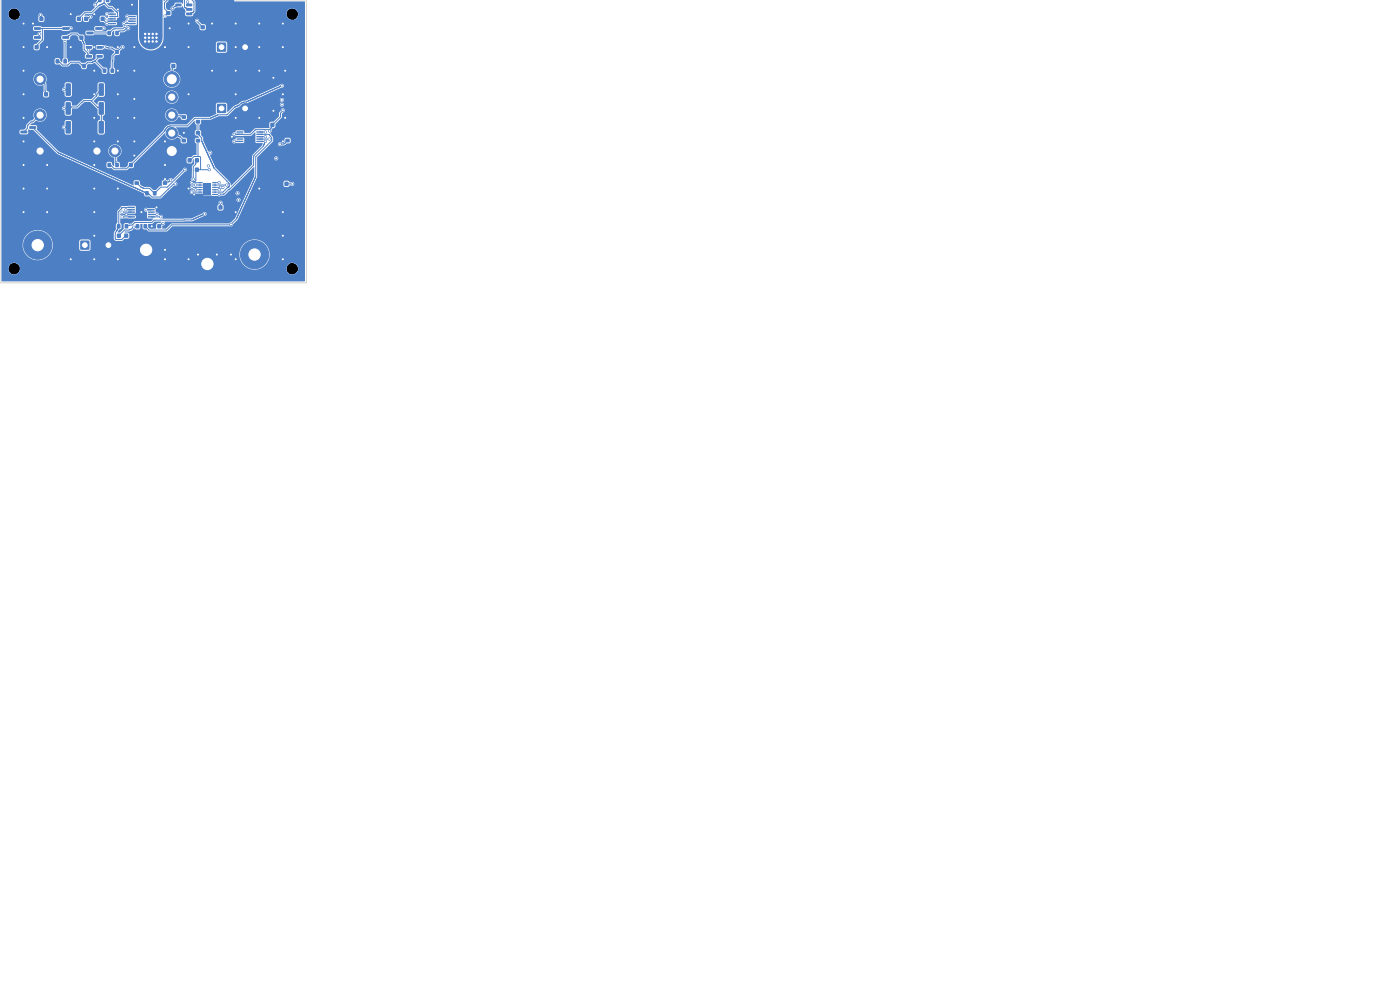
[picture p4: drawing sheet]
<svg xmlns="http://www.w3.org/2000/svg" width="297mm" height="210mm" viewBox="0 0 297 210" stroke-linecap="round" stroke-linejoin="round" font-family="sans-serif">
<path d="M46.1 22.1h1.8v1.8h-1.8z" fill="#4d7fc4"/>
<circle cx="52" cy="23" r="1" fill="#4d7fc4" stroke="#4d7fc4" stroke-width=".21"/>
<path d="M46.1 9.1h1.8v1.8h-1.8z" fill="#4d7fc4"/>
<g fill="#4d7fc4" stroke="#4d7fc4" stroke-width=".21">
<path d="M.6 -.1h2.4l-.5 .1a1.2 1.2 0 0 1-1.4 0z"/>
<circle cx="52" cy="10" r="1"/>
<circle cx="54" cy="54" r="3"/>
<circle cx="44" cy="56" r="3"/>
<circle cx="8.5" cy="16.8" r="1.2"/>
<circle cx="8.5" cy="24.4" r="1.2"/>
<circle cx="8.5" cy="32" r="1.2"/>
<circle cx="36.4" cy="32" r="1.6"/>
<circle cx="36.4" cy="28.2" r="1.2"/>
<circle cx="36.4" cy="24.4" r="1.2"/>
<circle cx="36.4" cy="20.6" r="1.2"/>
<circle cx="36.4" cy="16.8" r="1.6"/>
<circle cx="20.6" cy="32" r="1.2"/>
<circle cx="24.4" cy="32" r="1.2"/>
<circle cx="8" cy="52" r="3"/>
<circle cx="31" cy="53" r="3"/>
</g>
<path d="M17.1 51.1h1.8v1.8h-1.8z" fill="#4d7fc4"/>
<circle cx="23" cy="52" r="1" fill="#4d7fc4" stroke="#4d7fc4" stroke-width=".21"/>
<g fill="#4d7fc4">
<path d="M6.2 26.8h1.4l.1 .5h-1.4z"/>
<path d="M6.2 28.7h1.4l.1 .5h-1.4z"/>
<path d="M4.4 27.7h1.3l.1 .5-1.4 .1z"/>
<path d="M13.2 5.8h1.4l.1 .5h-1.4z"/>
<path d="M13.2 7.7h1.4l.1 .5h-1.4z"/>
<path d="M11.4 6.7h1.3l.1 .5-1.4 .1z"/>
<path d="M13.5 12.6h.7v.8h-.7z"/>
<path d="M11.8 12.6h.7v.8h-.7z"/>
<path d="M24.5 6.6h.7v.8h-.7z"/>
<path d="M22.8 6.6h.7v.8h-.7z"/>
<path d="M41.6 29.5h.8v.7h-.8z"/>
<path d="M41.6 27.8h.8v.7h-.8z"/>
<path d="M14 17.7h.8l.2 .1v2.3l-.1 .2-.8 .1-.2-.2z"/>
<path d="M11 17.7h.9l.2 .1v2.3l-.2 .2-.7 .1-.2-.2z"/>
<path d="M39.5 .8h1.2l.1 .5h-1.2z"/>
<path d="M39.5 1.7h1.2l.1 .5-1.2 .1z"/>
<path d="M39.5 2.7h1.2l.1 .5h-1.2z"/>
<path d="M37.2 2.7h1.2l.1 .5h-1.2z"/>
<path d="M37.2 1.7h1.2l.1 .5-1.2 .1z"/>
<path d="M37.2 .8h1.2l.1 .5h-1.2z"/>
<path d="M41.4 35.6h.8v.8h-.8z"/>
<path d="M39.8 35.6h.8v.8h-.8z"/>
<path d="M41.6 25.5h.8v.7h-.8z"/>
<path d="M41.6 23.8h.8v.7h-.8z"/>
<path d="M33.4 47.6h.8v.8h-.8z"/>
<path d="M31.8 47.6h.8v.8h-.8z"/>
<path d="M21 21.7h.8l.2 .1 .1 2.3-.2 .2-.8 .1-.2-.2z"/>
<path d="M18 21.7h.8l.3 .1v2.3l-.2 .2-.7 .1-.2-.2z"/>
<path d="M30.5 47.6h.7v.8h-.7z"/>
<path d="M28.8 47.6h.7v.8h-.7z"/>
<path d="M54.4 27.9h1.3l.1 .2-1.4 .1z"/>
<path d="M54.4 28.4h1.3l.1 .2-1.4 .1z"/>
<path d="M54.4 28.9h1.3l.1 .2-1.4 .1z"/>
<path d="M54.4 29.4h1.3l.1 .2-1.4 .1z"/>
<path d="M54.4 29.9h1.3l.1 .2-1.4 .1z"/>
<path d="M50.2 29.9h1.3l.1 .2-1.4 .1z"/>
<path d="M50.2 29.4h1.3l.1 .2-1.4 .1z"/>
<path d="M50.2 28.9h1.3l.1 .2-1.4 .1z"/>
<path d="M50.2 28.4h1.3l.1 .2-1.4 .1z"/>
<path d="M50.2 27.9h1.3l.1 .2-1.4 .1z"/>
<path d="M35.3 2.4h.8v.8h-.8z"/>
<path d="M35.3 .8h.8v.8h-.8z"/>
<path d="M17.9 3.6h.8v.8h-.8z"/>
<path d="M16.3 3.6h.8v.8h-.8z"/>
<path d="M23.5 14.6h.7v.8h-.7z"/>
<path d="M21.8 14.6h.7v.8h-.7z"/>
<path d="M7.2 5.8h1.4l.1 .5h-1.4z"/>
<path d="M7.2 7.7h1.4l.1 .5h-1.4z"/>
<path d="M5.4 6.7h1.3l.1 .5-1.4 .1z"/>
<path d="M17.5 13.6h.7v.8h-.7z"/>
<path d="M15.8 13.6h.7v.8h-.7z"/>
<path d="M31.4 43.9h1.4v.2l-1.4 .1z"/>
<path d="M31.4 44.4h1.4v.2l-1.4 .1z"/>
<path d="M31.4 44.9h1.4v.2l-1.4 .1z"/>
<path d="M31.4 45.4h1.4v.2l-1.4 .1z"/>
<path d="M31.4 45.9h1.4v.2l-1.4 .1z"/>
<path d="M27.2 45.9h1.3l.1 .2-1.3 .1z"/>
<path d="M27.2 45.4h1.3l.1 .2-1.3 .1z"/>
<path d="M27.2 44.9h1.3l.1 .2-1.3 .1z"/>
<path d="M27.2 44.4h1.3l.1 .2-1.3 .1z"/>
<path d="M27.2 43.9h1.3l.1 .2-1.3 .1z"/>
<path d="M32.5 40.6h.7v.8h-.7z"/>
<path d="M30.8 40.6h.7v.8h-.7z"/>
<path d="M22.4 -.1h.8v.5l-.7 .1z"/>
<path d="M20.8 -.1h.8v.5l-.7 .1z"/>
<path d="M9.4 19.6h.8v.8h-.8z"/>
<path d="M7.8 19.6h.8v.8h-.8z"/>
<path d="M38.6 24.5h.8v.7h-.8z"/>
<path d="M38.6 22.8h.8v.7h-.8z"/>
<path d="M14 25.7h.8l.2 .1v2.3l-.1 .2-.8 .1-.2-.2z"/>
<path d="M11 25.7h.9l.2 .1v2.3l-.2 .2-.7 .1-.2-.2z"/>
<path d="M45 38.6h.8l.1 .2-.9 .1z"/>
<path d="M45 39.1h.8l.1 .2-.9 .1z"/>
<path d="M45 39.6h.8l.1 .2-.9 .1z"/>
<path d="M45 40.1h.8l.1 .2-.9 .1z"/>
<path d="M45 40.6h.8l.1 .2-.9 .1z"/>
<path d="M45 41.1h.8l.1 .2-.9 .1z"/>
<path d="M42.1 41.1h.9v.2l-.8 .1z"/>
<path d="M42.1 40.6h.9v.2l-.8 .1z"/>
<path d="M42.1 40.1h.9v.2l-.8 .1z"/>
<path d="M42.1 39.6h.9v.2l-.8 .1z"/>
<path d="M42.1 39.1h.9v.2l-.8 .1z"/>
<path d="M42.1 38.6h.9v.2l-.8 .1z"/>
<path d="M43.2 38.8h1.5v2.5h-1.5z"/>
<path d="M24.5 10.6h.7v.8h-.7z"/>
<path d="M22.8 10.6h.7v.8h-.7z"/>
<path d="M21 17.7h.8l.2 .1 .1 2.3-.2 .2-.8 .1-.2-.2z"/>
<path d="M18 17.7h.8l.3 .1v2.3l-.2 .2-.7 .1-.2-.2z"/>
<path d="M27.4 34.6h.8v.8h-.8z"/>
<path d="M25.8 34.6h.8v.8h-.8z"/>
<path d="M26.4 49.6h.8v.8h-.8z"/>
<path d="M24.8 49.6h.8v.8h-.8z"/>
<path d="M8.4 3.6h.8v.8h-.8z"/>
<path d="M6.8 3.6h.8v.8h-.8z"/>
<path d="M27.4 2.9h1.3l.1 .2-1.3 .1z"/>
<path d="M27.4 3.4h1.3l.1 .2-1.3 .1z"/>
<path d="M27.4 3.9h1.3l.1 .2-1.3 .1z"/>
<path d="M27.4 4.4h1.3l.1 .2-1.3 .1z"/>
<path d="M27.4 4.9h1.3l.1 .2-1.3 .1z"/>
<path d="M23.2 4.9h1.3l.1 .2-1.4 .1z"/>
<path d="M23.2 4.4h1.3l.1 .2-1.4 .1z"/>
<path d="M23.2 3.9h1.3l.1 .2-1.4 .1z"/>
<path d="M23.2 3.4h1.3l.1 .2-1.4 .1z"/>
<path d="M23.2 2.9h1.3l.1 .2-1.4 .1z"/>
<path d="M46.4 43.6h.8v.8h-.8z"/>
<path d="M44.8 43.6h.8v.8h-.8z"/>
<path d="M28.6 38.5h.8v.7h-.8z"/>
<path d="M28.6 36.8h.8v.7h-.8z"/>
<path d="M16.9 7.6h.8v.8h-.8z"/>
<path d="M15.3 7.6h.8v.8h-.8z"/>
<path d="M14 21.7h.8l.2 .1v2.3l-.1 .2-.8 .1-.2-.2z"/>
<path d="M11 21.7h.9l.2 .1v2.3l-.2 .2-.7 .1-.2-.2z"/>
<path d="M7.4 9.6h.8v.8h-.8z"/>
<path d="M5.8 9.6h.8v.8h-.8z"/>
<path d="M34.6 38.5h.8v.7h-.8z"/>
<path d="M34.6 36.8h.8v.7h-.8z"/>
<path d="M41.4 33.6h.8v.8h-.8z"/>
<path d="M39.8 33.6h.8v.8h-.8z"/>
<path d="M21.4 3.6h.8v.8h-.8z"/>
<path d="M19.8 3.6h.8v.8h-.8z"/>
<path d="M60.6 29.5h.8v.7h-.8z"/>
<path d="M60.6 27.8h.8v.7h-.8z"/>
<path d="M42.6 5.4h.8v.8h-.8z"/>
<path d="M42.6 3.8h.8v.8h-.8z"/>
<path d="M20.2 5.8h1.4l.1 .5h-1.4z"/>
<path d="M20.2 7.7h1.4l.1 .5h-1.4z"/>
<path d="M18.4 6.7h1.3l.1 .5-1.4 .1z"/>
<path d="M21 25.7h.8l.2 .1 .1 2.3-.2 .2-.8 .1-.2-.2z"/>
<path d="M18 25.7h.8l.3 .1v2.3l-.2 .2-.7 .1-.2-.2z"/>
<path d="M57.4 26.1h.8v.8h-.8z"/>
<path d="M55.8 26.1h.8v.8h-.8z"/>
<path d="M20.5 9.8h1.2l.1 .5h-1.2z"/>
<path d="M20.5 10.7h1.2l.1 .5-1.2 .1z"/>
<path d="M20.5 11.7h1.2l.1 .5h-1.2z"/>
<path d="M18.2 11.7h1.2l.1 .5h-1.2z"/>
<path d="M18.2 9.8h1.2l.1 .5h-1.2z"/>
<path d="M60.4 38.6h.8v.8h-.8z"/>
<path d="M58.8 38.6h.8v.8h-.8z"/>
<path d="M36.4 13.6h.8v.8h-.8z"/>
<path d="M34.8 13.6h.8v.8h-.8z"/>
<path d="M24.5 34.6h.7v.8h-.7z"/>
<path d="M22.8 34.6h.7v.8h-.7z"/>
<path d="M26.5 47.6h.7v.8h-.7z"/>
<path d="M24.8 47.6h.7v.8h-.7z"/>
<path d="M38.6 29.5h.8v.7h-.8z"/>
<path d="M38.6 27.8h.8v.7h-.8z"/>
</g>
<g fill="#4d7fc4" stroke="#4d7fc4" stroke-width=".21">
<circle cx="42" cy="54" r=".22"/>
<circle cx="10" cy="40" r=".22"/>
<circle cx="20" cy="30" r=".23"/>
<circle cx="15" cy="3" r=".22"/>
<circle cx="49" cy="54" r=".22"/>
<circle cx="40" cy="20" r=".23"/>
<circle cx="15" cy="10" r=".22"/>
<circle cx="45" cy="5" r=".22"/>
<circle cx="41.2" cy="41.3" r=".22"/>
<circle cx="25" cy="2" r=".22"/>
<circle cx="25" cy="40" r=".22"/>
<circle cx="58" cy="16.5" r=".22"/>
<circle cx="28" cy="1" r=".23"/>
<circle cx="28.5" cy="21" r=".23"/>
<circle cx="58" cy="23.5" r=".22"/>
<circle cx="30" cy="45" r=".22"/>
<circle cx="55" cy="15" r=".22"/>
<circle cx="55" cy="5" r=".22"/>
<circle cx="46" cy="54" r=".22"/>
<circle cx="35" cy="55" r=".22"/>
<circle cx="39" cy="28.2" r=".23"/>
<circle cx="20" cy="50" r=".22"/>
<circle cx="5" cy="10" r=".23"/>
<circle cx="60" cy="20" r=".22"/>
<circle cx="20" cy="55" r=".22"/>
<circle cx="25" cy="30" r=".22"/>
<circle cx="55" cy="25" r=".22"/>
<circle cx="20" cy="20" r=".23"/>
<circle cx="28.5" cy="33" r=".23"/>
<circle cx="40" cy="40" r=".23"/>
<circle cx="10" cy="45" r=".22"/>
<circle cx="5" cy="5" r=".23"/>
<circle cx="20" cy="15" r=".23"/>
<circle cx="25" cy="25" r=".22"/>
<circle cx="28.5" cy="30" r=".23"/>
<circle cx="50" cy="20" r=".22"/>
<circle cx="50" cy="55" r=".22"/>
<circle cx="35" cy="38" r=".23"/>
<circle cx="20" cy="45" r=".22"/>
<circle cx="20" cy="10" r=".23"/>
<circle cx="25" cy="15" r=".22"/>
<circle cx="55" cy="10" r=".22"/>
<circle cx="35" cy="53" r=".22"/>
<circle cx="40" cy="10" r=".23"/>
<circle cx="35" cy="30" r=".23"/>
<circle cx="20" cy="35" r=".23"/>
<circle cx="10" cy="10" r=".22"/>
<circle cx="49.2" cy="29" r=".23"/>
<circle cx="60" cy="30" r=".22"/>
<circle cx="5" cy="30" r=".23"/>
<circle cx="35" cy="10" r=".23"/>
<circle cx="60" cy="55" r=".22"/>
<circle cx="26.8" cy="45.5" r=".23"/>
<circle cx="25" cy="10" r=".22"/>
<circle cx="28.5" cy="10" r=".23"/>
<circle cx="60" cy="5" r=".22"/>
<circle cx="15" cy="55" r=".22"/>
<circle cx="10" cy="35" r=".22"/>
<circle cx="28.5" cy="15" r=".23"/>
<circle cx="28.5" cy="25" r=".23"/>
<circle cx="50" cy="15" r=".22"/>
<circle cx="60.5" cy="15" r=".23"/>
<circle cx="60" cy="50" r=".22"/>
<circle cx="55" cy="40" r=".22"/>
<circle cx="25" cy="20" r=".22"/>
<circle cx="20" cy="40" r=".23"/>
<circle cx="25" cy="55" r=".22"/>
<circle cx="32.2" cy="48" r=".22"/>
<circle cx="5" cy="20" r=".23"/>
<circle cx="50" cy="5" r=".22"/>
<circle cx="40" cy="55" r=".22"/>
<circle cx="5" cy="35" r=".23"/>
<circle cx="50" cy="25" r=".22"/>
<circle cx="20" cy="25" r=".23"/>
<circle cx="60" cy="45" r=".22"/>
<circle cx="35" cy="35" r=".23"/>
<circle cx="50" cy="45" r=".22"/>
<circle cx="7" cy="5" r=".23"/>
<circle cx="20" cy="3" r=".23"/>
<circle cx="50" cy="10" r=".22"/>
<circle cx="40" cy="5" r=".23"/>
<circle cx="5" cy="25" r=".23"/>
<circle cx="5" cy="15" r=".23"/>
<circle cx="5" cy="40" r=".23"/>
<circle cx="45" cy="15" r=".22"/>
<circle cx="36" cy="6" r=".23"/>
<circle cx="60" cy="10" r=".22"/>
<circle cx="60.5" cy="25" r=".23"/>
<circle cx="33.2" cy="44" r=".22"/>
<circle cx="5" cy="45" r=".22"/>
<circle cx="44.2" cy="35.2" r=".22"/>
<circle cx="46.8" cy="43" r=".22"/>
<circle cx="48.1" cy="39.3" r=".22"/>
<circle cx="62" cy="39" r=".22"/>
<circle cx="41.5" cy="40.3" r=".22"/>
<circle cx="50.6" cy="42.4" r=".22"/>
<circle cx="50.4" cy="41" r=".23"/>
<circle cx="56.3" cy="28" r=".22"/>
<circle cx="43.4" cy="45.4" r=".23"/>
<circle cx="49" cy="47.6" r=".22"/>
<circle cx="30.8" cy="8" r=".3"/>
<circle cx="32.4" cy="8" r=".3"/>
<circle cx="22.7" cy="4" r=".22"/>
<circle cx="31.6" cy="7.2" r=".3"/>
<circle cx="31.6" cy="8.8" r=".3"/>
<circle cx="8.4" cy="7.2" r=".22"/>
<circle cx="30.8" cy="8.8" r=".3"/>
<circle cx="31.6" cy="8" r=".3"/>
<circle cx="33.2" cy="8" r=".3"/>
<circle cx="13.8" cy="8.8" r=".22"/>
<circle cx="8.6" cy="3.2" r=".22"/>
<circle cx="33.2" cy="7.2" r=".3"/>
<circle cx="33.2" cy="8.8" r=".3"/>
<circle cx="25.9" cy="45" r=".22"/>
<circle cx="30.8" cy="7.2" r=".3"/>
<circle cx="32.4" cy="8.8" r=".3"/>
<circle cx="32.4" cy="7.2" r=".3"/>
<circle cx="27" cy="4.5" r=".22"/>
<circle cx="27" cy="3.5" r=".22"/>
<circle cx="26.3" cy="5" r=".23"/>
<circle cx="27.2" cy="6" r=".22"/>
<circle cx="22.7" cy="5" r=".22"/>
<circle cx="13.6" cy="23" r=".22"/>
<circle cx="13.6" cy="19" r=".22"/>
<circle cx="13.6" cy="27" r=".22"/>
<circle cx="34.6" cy="47.4" r=".22"/>
<circle cx="57.1" cy="29.5" r=".23"/>
<circle cx="60" cy="23.4" r=".22"/>
<circle cx="25.9" cy="46" r=".22"/>
<circle cx="49.7" cy="28.5" r=".23"/>
<circle cx="31" cy="44.5" r=".23"/>
<circle cx="57.2" cy="27.8" r=".23"/>
<circle cx="33.3" cy="45.5" r=".22"/>
<circle cx="59.8" cy="22.2" r=".22"/>
<circle cx="59.8" cy="21.2" r=".22"/>
<circle cx="34.1" cy="46" r=".22"/>
<circle cx="39.2" cy="36" r=".22"/>
<circle cx="49.7" cy="30" r=".23"/>
<circle cx="44.6" cy="32.4" r=".22"/>
<circle cx="56.3" cy="30" r=".22"/>
<circle cx="37.2" cy="39" r=".22"/>
<circle cx="36.2" cy="38.2" r=".22"/>
<circle cx="46.5" cy="41.3" r=".22"/>
<circle cx="59.8" cy="18.2" r=".22"/>
<circle cx="46.5" cy="38.7" r=".23"/>
<circle cx="40.7" cy="38.7" r=".23"/>
<circle cx="44.4" cy="36" r=".23"/>
<circle cx="40.7" cy="39.7" r=".23"/>
<circle cx="47.3" cy="39.7" r=".22"/>
<circle cx="46.8" cy="39.7" r=".23"/>
<circle cx="46.5" cy="40.3" r=".22"/>
<circle cx="40.7" cy="40.7" r=".23"/>
<circle cx="58.6" cy="33.6" r=".22"/>
<circle cx="26.6" cy="5.6" r=".22"/>
<circle cx="18.8" cy="10.6" r=".23"/>
<circle cx="41.8" cy="4.4" r=".23"/>
<circle cx="15" cy="6" r=".22"/>
<circle cx="39.8" cy=".4" r=".23"/>
<circle cx="35" cy="3.4" r=".23"/>
<circle cx="22.2" cy="10" r=".23"/>
<circle cx="26" cy="10" r=".23"/>
<circle cx="22" cy="6" r=".23"/>
<circle cx="36.6" cy="1.8" r=".22"/>
<circle cx="26.7" cy="44.5" r=".23"/>
<circle cx="28.4" cy="48.2" r=".23"/>
<circle cx="59.4" cy="30.6" r=".22"/>
<circle cx="56.3" cy="29" r=".22"/>
<circle cx="22.7" cy="3" r=".22"/>
<circle cx="20.2" cy="1" r=".23"/>
<circle cx="19.2" cy="3.6" r=".23"/>
<circle cx="41.5" cy="39.3" r=".22"/>
<circle cx="41" cy="38" r=".23"/>
</g>
<g fill="none" stroke="#4d7fc4" stroke-width=".21">
<path d="M22.1 -.1v.8M22.9 -.1l-.1 .1M35.5 -.1l-.6 .7v1.3l.8 .9-.7 .6M39.1 0v1.5l1.1 .5M40.7 -.1l.4 .5v2l-1 .6M7.8 10h.1M7.9 9.9h.1M7.9 8h.1M8.4 7.2l-.1 .4-.4 .4M8.5 16.8l1 1.1v1.4l.3 .7M8.6 3.2l.2 .8M9 6.1v2.3l-1 1.1-.2 .5"/>
<path d="M12.2 13l1.1 .8h1.1l.6-.6h1.7l.6 .6 .5 .2 .7-.7h.8l.4-.1M12.3 13.1h.1M12.6 13.2h.1M13.6 19h.9M13.8 8.8v4.2M13.9 8l1.2-.8h1.2l.9 .8M14 7.9h.1M15 6l-7.1 .1M16.7 4h.1M17 7.9h.1M17.2 8l.6 1.3v1.2l.8 .8 .3 .7M17.2 8h.1"/>
<path d="M17.3 8.1v.1M17.4 8.4v.1M17.5 8.7h.1M18.4 3.9v.1M18.5 3.9h.1M18.9 10.1l-.1 .5M19.2 3.6l-.9 .4M19.6 13.2h.1M19.7 13.2h.1M19.8 13.1h.1M20.1 13l2.1 2M21.1 10.1l2.6 .1 1.1 .8"/>
<path d="M21.1 12h.1M21.1 12l-1.1 1-.3 .2M21.2 0l-1 1M21.2 1.1h.1M21.5 19h.1M21.5 19l-1 1-.1 .4-1 1.1M21.7 .8h.1M21.8 4l.9 1h1.2M22 6l-1.1 .1M22.1 .7l.9 .9h.7l1.2 1 .1 .9h-1.1M22.1 .7l-1.2 .5-1.5 1.5h-1.4l-1.3 1.3M22.2 10v.1"/>
<path d="M22.3 .8h.1M22.7 4h1.2M22.7 3h1.2M22.8 0h.1M22.8 10.1h.1M23.8 15h.1M23.8 13h.1M24.6 2.5h.1M24.8 11l-.9 .9-.1 3.1M24.8 7h.1M25.4 6.6h.1M26 10l-1.2 1"/>
<path d="M26.3 5h1.8M26.6 5.6l-.6 .5-2 .1-.8 .8h-4.2M27 3.5h1.1M27 4.5h1.1M27.2 6l-.6 .2-.5 .4h-.9l-.4 .4M36.6 14.1v.1M36.7 14l-.2 .8-.1 2M36.7 14h.1M37.2 1.3v.1M37.6 1.2h.1M37.9 1.1l-.9 .3-.4 .4M39.2 1.6h.1"/>
<path d="M39.2 1.7h.1M39.7 1.8h.1M39.8 .4v.3l.4 .4M40 2h.1M40.1 1.1h.1M40.5 2.8h.1M40.9 2.6h.1M41.1 2.5h.1M41.8 4.4l1.2 1.4M56.1 19.9h.1M56.3 19.8h.1M56.5 19.7h.1"/>
<path d="M56.7 19.6h.1M56.9 19.5h.1M57.2 19.4h.1M57.7 19.1h.1M58.3 18.9h.1M58.5 18.8h-.1M58.8 18.6h.1M59 18.6l-3.5 1.6M59 18.6h.1M59.4 18.4h.1M59.8 18.2l-.8 .4M5 28h.1"/>
<path d="M5.9 26.6h.1M6.9 27.1h.1M6.9 27.1l5.4 5.3 2.7 1.3M8.5 24.4l-1.6 1.5h-.3l-.7 .8-.1 .6-.8 .7M8.5 24.4h.1M12.5 32.5h.1M13 32.7h.1M13.1 32.8h.1M13.3 32.9h.1M13.5 33h.1M13.6 23h1l.5-.3h1.2l1.5-1.4h1.4l1.5 1.5 .8 .2M13.6 27h.9"/>
<path d="M13.8 33.1h.1M14 33.2h.1M14.4 33.4h.1M14.6 23h.1M14.6 33.5h.1M14.9 22.8h.1M14.9 33.6l.3 .2M15.1 33.7h.1M15.2 33.8h.1M15.3 33.8l1.8 .8M15.4 33.9h.1M15.7 34h.1"/>
<path d="M16 34.1h.1M16.2 34.2h.1M16.5 34.4h.1M16.8 34.5h.1M17 34.5v.1M17.1 34.6l1.7 .8M17.1 34.6h.1M17.3 21.7h.1M17.3 34.7h.1M17.6 34.9h.1M17.9 35h.1M18.2 35.1h.1"/>
<path d="M18.4 35.2h.1M18.7 35.4l1 .4M19.3 35.6h.1M19.7 35.8h.1M19.7 35.8l.8 .4M19.8 35.9h.1M20.4 36.1h.1M20.5 36.2h.1M20.5 20.2v.1M20.5 36.2l2.2 1M20.7 36.2l.1 .1M20.9 36.4h.1"/>
<path d="M21.3 22.9h.1M21.5 23h.1M21.5 27h.1M21.5 23v4M21.5 36.6h.1M22.1 36.9h.1M22.6 37.1l5.8 2.7M23.1 37.4h.1M23.2 35h.1M23.2 35l.4 .2 .6 .6h2.6l1-.8M23.3 35.1h.1M23.7 37.6h.1"/>
<path d="M24.2 37.9h.1M24.4 32v.1M24.4 32.1l.1 .3 .1 2.3 .2 .3M24.4 32.2h.1M24.5 38h.1M24.8 35h.1M24.8 38.1h.1M25.3 38.3h.1M25.8 38.6h.1M26.3 38.8h.1M26.5 38.9h.1M26.9 39.1h.1"/>
<path d="M27.2 39.2h.1M27.8 39.5h.1M28 39.6h.1M28.5 39.8h.1M28.8 40h.1M29 38.8l.9 .9 .6 .3h1.2l1.1 1M29 38.8h.1M30 39.7v.1M30.3 39.9h.1M35 38.8h.1M35.1 27.6l-7.3 7.4M35.1 27.5v.1"/>
<path d="M35.3 27.2v.1M35.5 27h.1M36.2 38.2l-.4 .4-.8 .2M36.4 28.2l1.7 .8 .9 .8M36.4 24.4l.3 .2h1.5l.6 .1M36.4 24.4h.1M36.5 28.3h.1M36.7 28.4h.1M36.8 28.5h.1M37.1 28.6h.1M37.2 39l-.4 .1-2.8 2.7h-1.8l-.6-.6-3.3-1.5M37.4 28.7h.1"/>
<path d="M37.7 28.8h.1M38 29h.1M38.2 29.1h.1M38.8 24.7h.1M38.9 24.7l.1 .1M39 24.8h.1M39 29.8h.1M39.2 36l-3.7 3.7h-1.4l-1.3 1.3M40.2 34l.9-.8h1.3l.1 .2v2.6M40.2 34h.1M40.7 39.8h1.9M41.5 39.3h1.1"/>
<path d="M41.5 38.3l-.1 .1M41.6 36.3v.1M41.7 36.3l-.2 1.9-.2 .3-.6 .3h1.9M41.7 36.2v.1M41.8 34l-.3 .4v.5l-.5 .5v2.6M42 25.8l.1 2.6M42 29.8v3.4M42.1 28.4l.7 .9v.7l.5 1M42.1 28.4h.1M42.1 28.5h.1M42.9 30.1v.1M43.2 30.7h.1"/>
<path d="M43.2 30.8v.1M43.3 31.1l.4 .8M43.3 31v.1M43.4 31.2v.1M43.6 31.8h.1M43.7 31.9l.4 .9M43.7 31.9h.1M43.9 32.3v.1M44.1 32.8l.4 .8M44.1 32.8l.1 .1M44.4 36h-2.7v.2M44.4 33.4v.1"/>
<path d="M44.5 33.7l.9 2 3.2 3.2M44.5 33.6v.1M44.6 34h.1M44.8 25h.1M44.9 34.5v.1M44.9 34.7h.1M45.1 24.9h-.1M45.2 35.2h.1M45.3 24.8h.1M45.4 39.3h2.7M45.4 39.8h1.9M45.4 38.8h1.1"/>
<path d="M45.9 24.5h.1M48.2 38.4v.1M48.4 39.7l-1.1 1.1h-1.9M48.5 39.7l-.1 .1M48.6 38.9v.6l-.1 .2M48.6 38.9h.1M48.6 39.5v.1M49.7 30h1.2M49.7 22.8h.1M50 22.6h.1M50.3 22.5h.1M50.6 22.4h.1"/>
<path d="M51.1 22l-.4 .3-.9 .4-1.7 1.7h-1.9l-1.6 .7h-3.3l-1.6 1.6h-3.6l-.5 .2-.5 .6M51.1 22h.1M51.3 21.9h.1M52.2 21.6h.1M52.5 21.5h.1M52.8 21.4l-.6 .3-.7 .1-.4 .2M53 21.3h.1M53.1 40h.1M53.4 39.4v.1M53.4 21.1h.1M53.6 38.9h.1M53.6 21h.1"/>
<path d="M53.7 21l-1 .4M53.7 21h.1M53.8 38.6l-.1 .1M53.8 38.3v.1M53.9 20.9h.1M54.1 37.8h.1M54.2 20.8h.1M54.2 27.5v.1M54.4 20.6h.1M54.7 20.5l-.9 .5M55 20.4h.1M55.1 28.5h2l.1 .3a1.03 1.03 0 0 1 .4 1.1l-3.4 3.4v4.2l-1.4 3.1"/>
<path d="M55.1 28h1.2M55.1 29h1.2M55.1 29.5h2M55.1 30h1.2v.1M55.2 20.3h.1M55.4 20.2l-.8 .4M55.4 20.2h.1M55.5 20.1h.1M55.8 20h.1M55.9 30.9h.1M56.1 30.3v.1M56.3 30.2l-.4 .8-2.1 2v2.1l-6.3 6.1-2.1 .1"/>
<path d="M56.3 30.1v.1M57.2 28.7h.1M57.2 27.5l-3 .1-1 .9h-3.5M57.2 27.5v.3M57.5 27.2h.1M57.6 26.9v.1M57.7 26.6v.1M57.8 26.5h.1M57.8 26.5l-.6 1M60 23.4l-.5 .6v.8l-1.7 1.7M60.3 30.5h.1M60.5 30.3v.1"/>
<path d="M60.8 39h1.2M61 29.8l-.8 .8h-.8M61 29.8h.1M24.8 49h.1M24.9 48.7l-.5 .7v1.3l.2 .1h1.2l1-.8M25 48.4v.1M25.2 48.1v.1M25.2 48h.1M25.8 44.1v.1M25.9 46h2M25.9 45h2M26.6 50.1h.1"/>
<path d="M26.7 44.5h1.2M27.9 44h-2l-.7 .9v3.2l-.3 .7M28.8 48.2h.1M29.1 40.1h.1M29.2 48l-1.1 .3a2.35 2.35 0 0 1-1.7 .5l-1.2 1.2M29.4 40.2h.1M29.6 40.3h.1M30 40.5h.1M30.2 40.6h.1M30.4 40.6v.1M30.5 40.7h.1M30.7 40.8h.1"/>
<path d="M30.8 48h.1M31 44.5h1.1M31 41h.1M32.1 45.5h1.2M32.1 46h2M32.8 41h.1M34.6 47.4h-.3l-.5 .6M35.7 40.1h.1M40.7 40.8h1.9M41 46.5h.1M41.4 46.3l-.7 .4h-8l-.5 .5h-3.6l-.6 .6h-.8l-.4 .2M41.4 46.3h.1"/>
<path d="M41.5 40.3h1.1M41.5 46.3h.1M42.1 46h.1M42.4 45.9h-.1M42.6 45.8h.1M43.2 45.5h.1M43.4 45.4l-1.9 .9M45.4 40.3h1.1M46.8 43v1M48.5 40.2h.1M50.2 46.3h.1M50.3 46v.1"/>
<path d="M50.6 45.5h.1M50.9 44.9v.1M51.1 44.4l-.9 2-1.3 1.3h-12.5l-1 1.1h-3.8l-.8-.8M51.3 43.8v.1M51.6 43.3h.1M51.9 42.7v.1M52 42.5h-.1M52.1 42.2h.1M52.3 41.6v.1M52.6 41.1h.1M52.8 40.7l-1.7 3.8M52.8 40.5v.2"/>
</g>
<path d="M32 -.1v8.1" fill="none" stroke="#4d7fc4" stroke-width="5"/>
<g fill="#4d7fc4">
<path d="M31.4 47.5h.9l.6-.5 1.3 .1-.2 .2-.8 .2-.1 1h-1.4l-.3-.3z"/>
<path d="M.3 -.1h30.8h-2.3h.5v8.3a2.7 2.7 0 0 0 2.2 2.4 2.7 2.7 0 0 0 2.9-1.4h11.4v1.6l.1 .3 .3 .1h1.6l.3-.1 .1-.3v-1.6l-.4-.4h-1.6l-.4 .4h-11.4l.3-1v-3.9h6.7l.1 .4 .8 .8 .2 .8h1l.2-.3-.1-.7-.8-.2-.6-.5a.44 .44 0 0 0-.3-.6 .44 .44 0 0 0-.5 .3h-6.7v-.5h.5l.3-.4h.6l.3-.3-.1-.8-.7-.2-.4-.4h1v.2a.48 .48 0 0 0 .5 .3 .48 .48 0 0 0 .4-.5l1.4-.2 .3-.2 .3 .6a.55 .55 0 0 1 .2 .9v.4l.3 .3 1.2-.1 .3-.5h19.6v.2a1.26 1.26 0 0 0 2 1 1.26 1.26 0 0 0 0-2.2 1.26 1.26 0 0 0-2 1h-19.6l.4-.5-.1-2.1-1.5-.4h8.5h-11.8h2.2v.9l-.4-.3-1.2 .1-.2 .5-.7 .4-.1 .2h-1v-.9l.5-.6 .1-.3h.6h-1.4h.2l-.4 .4-.1-.4h6.7h-8.5h16.8v.4h15v59.4h-64.4v-2.8h1.4a1.26 1.26 0 0 0 1.8 1.3 1.26 1.26 0 0 0 .3-2.2 1.26 1.26 0 0 0-2 .7l-.1 .2h-1.4v-5.1h4.5a3.2 3.2 0 0 0 2.2 3.2 3.2 3.2 0 0 0 3.6-1.2h40.2v.4a3.2 3.2 0 0 0 4.6 2.7h5.3v.2a1.26 1.26 0 0 0 2 1 1.26 1.26 0 0 0 0-2.2 1.26 1.26 0 0 0-2 1h-5.3l.2-.1a3.2 3.2 0 0 0 .1-5.5 3.2 3.2 0 0 0-4.9 2.5h-40.2l.6-1.3-.1-1.3h5.7v1.6l.2 .4h1.8l.4-.4v-1.6l-.4-.4h-1.6l-.4 .4h-5.7a3.2 3.2 0 0 0-3.4-2.4 3.2 3.2 0 0 0-2.9 3h-4.5v-9.5h49.9v.2a.43 .43 0 0 0 .6 .3 .43 .43 0 0 0 0-.8 .43 .43 0 0 0-.6 .3h-49.9v-14.5h3.8v.5l.3 .2h1.3l.3-.2v-.8l1 .1 5.2 5.1 18.4 8.4a.47 .47 0 0 0 .3 .6l.7-.1 .6 .5h1.9l2.8-2.7a.48 .48 0 0 0 .7-.3 .48 .48 0 0 0-.4-.6l2-2.1a.43 .43 0 0 0 .4-.4 .43 .43 0 0 0-.4-.4 .43 .43 0 0 0-.4 .4l-2.1 2.1-.1-.1a.56 .56 0 0 0-1 .3h-1.1l-.2 .3 .1 .8-.5 .1-.8 .8h-.6l-.7-.6-1.2-.1-.6-.2-.3-.3v-.6l-.3-.3-.9 .1-.2 .2v.8l-10.2-4.6h4.5v.7l.1 .2h.9l.6 .5h2.7l.5-.4h.7l.3-.3v-.7l6.6-6.5a1.55 1.55 0 0 0 1 1.4 1.55 1.55 0 0 0 1.6-.5l.7 .4 .2 .9h1l.2-.3-.1-.7-.8-.2-.9-.7-.2-.8-.4-.7h2.6l1.4-1.3v.5l.4 .3v1l-.4 .3v.7l.3 .3h.4l.2 .4h-.6l-.3 .4v.6l.4 .3v2.3l-.7 .1-.4 .4h-.7l-.3 .4v.7l.4 .3 .7-.1 .2-.7 .2-.1 .1 .8-.5 .7-.1 3a.47 .47 0 0 0-.3 .7 .47 .47 0 0 0 .8 .1l-.1 .3a.46 .46 0 0 0-.6 .1 .46 .46 0 0 0 0 .6 .46 .46 0 0 0 .7 0l-.1 .3a.44 .44 0 0 0-.6 0 .44 .44 0 0 0 0 .7 .44 .44 0 0 0 .6 0h2l.2 .4 1.6-.1 1.8 .3 1.1-.3 .5-.5h1.8a.43 .43 0 0 0 .5 .5 .43 .43 0 0 0 .2-.7 .43 .43 0 0 0-.7 .1v.1h-1.8l5.7-5.4v1.9l-4 8.9-.9 .9-.4 .2h-12.2l-1.2 1.1h-.8v-.7a.5 .5 0 0 0 .6-.2 .5 .5 0 0 0-.1-.6h5.8l2.5-1.2a.46 .46 0 0 0 .6-.3 .46 .46 0 0 0-.3-.6 .46 .46 0 0 0-.6 .4l-2.3 1-6.2 .1a.5 .5 0 0 0 0-.7 .5 .5 0 0 0-.7 0l-.1-.5-.6-.1v-.7l-.1-.2h-1.6a.5 .5 0 0 0-.5 0 .5 .5 0 0 0-.2 .5l.6 .3 .1 1.3 1.2 .1-.4 .5h-3.5l-.7 .5-1.4-.1-.3 .3 .1 .9-.8 .8h-.5l.2-.6 .6-.3v-.8l-.3-.3v-1l3.1 .1 .2-.3-.1-.4h-2.5l-.4-.1-.2 .1-.1-.4h3.2l.1-.2-.1-1.4h17.4l.1 .8 .2 .2h.6l.4-.4v-.7l-.2-.2a.47 .47 0 0 0-.1-.7 .47 .47 0 0 0-.6 0 .47 .47 0 0 0-.1 .6l-.3 .4h-20.3l-.9 1.1v2.5l-.3 .3v.9l-.5 .8 .1 1.5 .4 .3h1.3l.5-.4 .9-.1 .1-.3-.1-.8-.9-.3 1.1-.1 .8-.5 1.2 .1 .3-.3v-.9h.4v.8l.2 .3 .7 .1 .5 .4h3.8l1.2-1.1h12.3a.45 .45 0 0 0 .5-.4l1.1-1.1 3.5-7.8h6.1v.7l.2 .2h1a.39 .39 0 0 1 .2-.3 .39 .39 0 0 1 .4 .1 .44 .44 0 0 0 .5-.6 .44 .44 0 0 0-.7-.1h-.3l-.3-.4h-.6l-.4 .4h-6.1l.6-1.2v-4h3.6v.2a.43 .43 0 0 0 .6 .3 .43 .43 0 0 0 0-.8 .43 .43 0 0 0-.6 .3h-3.6v-.1l2.8-2.9h1.6v.2a.54 .54 0 0 0 .9 .2l.4-.1 .5-.4h.7l.2-.3-.1-.7-.3-.2-.8 .1-.2 .8-.2 .1h-.9l-.2 .3h-1.6l.6-.6-.1-.7-.3-.5a.44 .44 0 0 1 0-.7v-.4l.2-.4 .5-.1 .1-.2v-.6l1.3-1.3 .1-.8 .3-.4a.43 .43 0 0 0 .3-.5 .43 .43 0 0 0-.6-.3 .43 .43 0 0 0-.2 .5l-.4 .4v.8l-1.1 1.1h-.7l-.2 .2-.1 1.1-2.9 .1-1.2 1h-1.1l-.1-.4-.2-.2-1.5 .1-.1 .3a.48 .48 0 0 0-.6 .3 .48 .48 0 0 0 .1 .6l3.7-.1 .9-.7 .2 2.2 1.5 .1-.3 .5-1.9 2-.1 2-4.4 4.4-.3-.6-3.1-3.2-1.2-2.6a.48 .48 0 0 0 .5-.7 .48 .48 0 0 0-.8-.1l-1-2.2h6.1a.53 .53 0 0 0 .8 .4h1.6l.1-.2v-.8l-.2-.2-1.5 .1-.1 .4h-.5l-.2 .3h-6.1l-.1-.8-.5-.5 .1-.8-.4-.3v-1l.4-.3v-.8h2l1.6-.7 1.9-.1 1.7-1.5 1-.6 .5-.4h8a.43 .43 0 0 0 .5 .5 .43 .43 0 0 0 .2-.7 .43 .43 0 0 0-.7 .1v.1h-8l.9-.2 1.7-.8h5.4v.2a.43 .43 0 0 0 .6 .3 .43 .43 0 0 0 0-.8 .43 .43 0 0 0-.6 .3h-5.4l5.5-2.4a.55 .55 0 0 0 .5-.2 .55 .55 0 0 0 .1-.6 .7 .7 0 0 0-.9 .2l-6.8 3.1-1.3 .4-.5 .4-1 .5-1.3 1.3-.2-1.9-.3-.1h-1.6l-.4 .4v1.6l.1 .3-1.3 .7h-3.3l-1.7 1.6h-3.5l-.6 .2-.5 .4-.4 .7-6.6 6.6-.8 .2-.1 .6-.4 .4h-1.3v-.9l-.5-.3v-.9a1.43 1.43 0 0 0 .5-2.3 1.43 1.43 0 0 0-2.3 .3 1.43 1.43 0 0 0 1.1 2.1v1.7l-.4-.3-.1-.4-.3-.2h-.6l-.2 .4h-4.5l-5.3-2.4-.4-.2-4.6-4.6 .1-.6h5.3l.1 .4 .4 .1 .1 1 1.1 .1 .4-.3v-2.4l-.2-.2-.2-.2-1 .1-.2 .3v.8l-.4 .1-.1 .2h-5.3l-.3-.3-1.1-.1 .2-.3 .4-.1 .6-.5a1.41 1.41 0 0 0 2.2-.9 1.41 1.41 0 0 0-1.6-1.7 1.41 1.41 0 0 0-1 2.1l-.5 .4-.4 .1-.7 .8-.2 .7-.4 .4h-.7l-.3 .3h-3.8v-4.9h12.9l.1 .4 .4 .1 .1 1 1.1 .2 .3-.4 .1-1.2h1.2l1.4-1.4h1.2l1.6 1.5v1.1l.5 .4v.8l-.4 .2-.1 .2v2.4l.4 .4 .8-.1 .3-.3v-2.4l-.4-.4v-.8l.4-.3h12.8v.2a1.43 1.43 0 0 0 1.3 1.3 1.43 1.43 0 0 0 1.5-.9h.5l.1 .4 .3 .1h.7l.3-.3v-.6l-.3-.3h-1.6a1.41 1.41 0 0 0-1.4-1.2 1.41 1.41 0 0 0-1.4 1.3h-12.8l.1-2.5-.2-.2-.2-.2-1 .1-.3 .7-.7-.7 .9-1.1 .3 .2 13.9-.1v.2a1.4 1.4 0 0 0 2.2 1.1 1.4 1.4 0 0 0 0-2.4 1.4 1.4 0 0 0-2.2 1.1h-13l.3-.3-.1-2.4-.3-.3-.8-.1-.4 .4v1.5l-.4 .5-.2 .5-.7 .7-1.8 .1-1.4 1.3h-.9l-.2-.8-1-.2-.4 .3v.9l-.4 .1-.1 .2h-12.9v-6.2h6.8a1.49 1.49 0 0 0 2.1 1.4l-.1 2.2 .3 .4h.7l.3-.3v-.8l-.5-.3v-.4h3.3l.1 .4 .4 .1 .1 1 1.1 .2 .4-.4v-2.4l-.2-.2-.2-.2-1 .1-.2 .3v.8l-.4 .1-.1 .2h-3.3v-1.1l-.2-.3 .2-.8h24.7v.2a1.82 1.82 0 0 0 1.8 1.7 1.82 1.82 0 0 0 1.9-1.7 1.82 1.82 0 0 0-1.5-1.9l.1-.3 .4-.1 .1-.2v-.8l-.3-.3h-.7l-.2 .2-.1 .8 .1 .3-.1 .4a1.8 1.8 0 0 0-1.5 1.7h-24.7v-.2a1.4 1.4 0 0 0-1.5-1.1 1.4 1.4 0 0 0-1.3 1.3h-6.8v-4h11.3v.7l.2 .3 .8-.1 .6 .5h1.2l.8-.6h1.4l.6 .6 .1 .4 .3 .2 .7-.1 .1-.7 .3-.3h.7l.7-.3 1.5 1.5 .1 .8h.9l.2-.3-.1-.8-.8-.2-1.3-1.4 .5-.4 .8-.2 .1-.6-.2-.2h-1.4l-.1 .3v.5l-.3 .3-.8 .4h-.8l-.3 .3-.7 .1-.6-.5h-1.8l-.6 .3v-.6l-.3-.3v-3.8l.6-.1 .2-.6 .3-.3h1l.4 .4 .1 .6 .5 .2 .2 .4 .2 1.5 .7 .8-.3 .4v.4l.2 .2 1.2 .1 .3-.2v-.7l-.7-.2-.1-.3 .3-.5 .5-.2v-.5h.6v.4l.2 .2 1.2 .1 .9-.2 1 .1 .6 .4v.3l-.6 .6-.1 2.5-.3 .4 .1 .8 .8 .2 .3-.4v-.7l-.3-.3 .2-2.3 .3-.3 .7-.1 .1-.8 .5-.4a.43 .43 0 0 0 .5-.3 .43 .43 0 0 0-.2-.5 .43 .43 0 0 0-.6 .2l-.5 .5h-.6l-.6-.4h-.8l-.8-.3-1.7-.1-.3 .4h-.6l-.2-.3h-1.3l-.4-1 .1-.9-.1-.3-.9-.1-.5-.4h-1.3l-1 .5-.9 .1-.2 .2v.5l.4 .3 .1 .6v3.2l-.3 .3v.6l-.4-.3-.1-.4-.3-.2h-.6l-.2 .4h-11.3v-6.8h6.7l.1 .6h1.5v.3a.5 .5 0 0 0-.5 .1 .5 .5 0 0 0-.2 .5l-.7 .1-.2 .3 .1 .6 1.4 .1-.8 .8-.4 .1-.2 .2v.8l.4 .3h.6l.2-.2 .1-1 .9-1v-1.7h8.8v.5l.3 .2h1.3l.3-.2h2.5l.3 .4h.6l.3-.2 .1-.7 .4-.3 .1 1 .8 .2 .3-.3v-.5l.9-.1 .5-.3a.53 .53 0 0 0 .6-.2 .53 .53 0 0 0 .1-.6l-.4-.1-.1-.2 1.9-.1 .1-1.9-.2-.3-1.5 .1a.5 .5 0 0 0-.7 .4l.1 .2 .5 .2-.5 .2-.1 .4a.45 .45 0 0 0-.7 .2 .45 .45 0 0 0 .2 .6l-.2 .4-2 .1-.4 .4-.8 .1-.2 .3h-2.5l-.3-.2h-1.3l-.3 .3h-8.8l.1-.4h3.6l.3 .2h1.3l.3-.2a.42 .42 0 0 0 .4-.1 .42 .42 0 0 0 .1-.4h4.6v.4l.2 .2 1.4 .1 .2-.2a.44 .44 0 0 0 .6-.5 .44 .44 0 0 0-.7-.3l-1.4-.1-.3 .4h-4.6l-.2-.3-.6-.1h-1.3l-.3 .2h-4.1l-.3-.2h-1.3l-.3 .4h-6.7v-3h1.4v.2a1.26 1.26 0 0 0 1 1.1 1.26 1.26 0 0 0 1.3-.5h4.1v.7l.4 .3h.6l.2-.2 .1-.8h6.7l.1 .8 .2 .2h.6l.3-.2 .1-.7 .2-.2 .1 .9 .2 .2h.6a.52 .52 0 0 0 .5-.7 .47 .47 0 0 0 .6-.2 .47 .47 0 0 0-.2-.6 .47 .47 0 0 0-.7 .2l-.8-.1 .3-.3h1.3l1.6-1.5 .9-.5 .9 .8a1.12 1.12 0 0 1 1.4 .8l-1.2 .1a.5 .5 0 0 0-.6-.1 .5 .5 0 0 0-.1 .7l.5 .1 .1 .2h-.6l-.3-.3h-.6l-.4 .4 .1 .8 .8 .2 .3 .2a.55 .55 0 0 0 .8 .4l1.5 .1a.37 .37 0 0 0 .2-.4 .37 .37 0 0 0-.2-.4l-1.6 .1-.3-.2 .3-.2h1.7l.2-.5a.32 .32 0 0 0 .3-.1 .32 .32 0 0 0 .1-.4v-.6l-.3-.4-1.1-1-.7-.1-.5-.4 .7-.3v-.6h5.6h-8.4h.8h-.8v.3l-.4 .4a.47 .47 0 0 0-.4 .4 .47 .47 0 0 0 .4 .5l-.9 .9h-1.4l-.9 .9h-.6l-.3 .4h-6.7l-.3-.4a.48 .48 0 0 0-.6-.5 .48 .48 0 0 0-.3 .7l-.1 .2h-4a1.26 1.26 0 0 0-.7-1.9 1.26 1.26 0 0 0-1.7 1.1h-1.4z"/>
</g>
<path d="M50 -.1l15 .1v60h-65v-60" fill="none" stroke="#d0d2cd" stroke-width=".21"/>
<g fill="#fff" stroke="#fff" stroke-width=".21">
<circle cx="42" cy="54" r=".1"/>
<circle cx="10" cy="40" r=".1"/>
<circle cx="20" cy="30" r=".1"/>
<circle cx="15" cy="3" r=".1"/>
<circle cx="49" cy="54" r=".1"/>
<circle cx="40" cy="20" r=".1"/>
<circle cx="15" cy="10" r=".1"/>
<circle cx="45" cy="5" r=".1"/>
<circle cx="41.2" cy="41.3" r=".1"/>
<circle cx="25" cy="2" r=".1"/>
<circle cx="25" cy="40" r=".1"/>
<circle cx="58" cy="16.5" r=".1"/>
<circle cx="28" cy="1" r=".1"/>
<circle cx="28.5" cy="21" r=".1"/>
<circle cx="58" cy="23.5" r=".1"/>
<circle cx="30" cy="45" r=".1"/>
<circle cx="55" cy="15" r=".1"/>
<circle cx="55" cy="5" r=".1"/>
<circle cx="46" cy="54" r=".1"/>
<circle cx="35" cy="55" r=".1"/>
<circle cx="39" cy="28.2" r=".1"/>
<circle cx="20" cy="50" r=".1"/>
<circle cx="5" cy="10" r=".1"/>
<circle cx="60" cy="20" r=".1"/>
<circle cx="20" cy="55" r=".1"/>
<circle cx="25" cy="30" r=".1"/>
<circle cx="55" cy="25" r=".1"/>
<circle cx="20" cy="20" r=".1"/>
<circle cx="28.5" cy="33" r=".1"/>
<circle cx="40" cy="40" r=".1"/>
<circle cx="10" cy="45" r=".1"/>
<circle cx="5" cy="5" r=".1"/>
<circle cx="20" cy="15" r=".1"/>
<circle cx="25" cy="25" r=".1"/>
<circle cx="28.5" cy="30" r=".1"/>
<circle cx="50" cy="20" r=".1"/>
<circle cx="50" cy="55" r=".1"/>
<circle cx="35" cy="38" r=".1"/>
<circle cx="20" cy="45" r=".1"/>
<circle cx="20" cy="10" r=".1"/>
<circle cx="25" cy="15" r=".1"/>
<circle cx="55" cy="10" r=".1"/>
<circle cx="35" cy="53" r=".1"/>
<circle cx="40" cy="10" r=".1"/>
<circle cx="35" cy="30" r=".1"/>
<circle cx="20" cy="35" r=".1"/>
<circle cx="10" cy="10" r=".1"/>
<circle cx="49.2" cy="29" r=".1"/>
<circle cx="60" cy="30" r=".1"/>
<circle cx="5" cy="30" r=".1"/>
<circle cx="35" cy="10" r=".1"/>
<circle cx="60" cy="55" r=".1"/>
<circle cx="26.8" cy="45.5" r=".1"/>
<circle cx="25" cy="10" r=".1"/>
<circle cx="28.5" cy="10" r=".1"/>
<circle cx="60" cy="5" r=".1"/>
<circle cx="15" cy="55" r=".1"/>
<circle cx="10" cy="35" r=".1"/>
<circle cx="28.5" cy="15" r=".1"/>
<circle cx="28.5" cy="25" r=".1"/>
<circle cx="50" cy="15" r=".1"/>
<circle cx="60.5" cy="15" r=".1"/>
<circle cx="60" cy="50" r=".1"/>
<circle cx="55" cy="40" r=".1"/>
<circle cx="25" cy="20" r=".1"/>
<circle cx="20" cy="40" r=".1"/>
<circle cx="25" cy="55" r=".1"/>
<circle cx="32.2" cy="48" r=".1"/>
<circle cx="5" cy="20" r=".1"/>
<circle cx="50" cy="5" r=".1"/>
<circle cx="40" cy="55" r=".1"/>
<circle cx="5" cy="35" r=".1"/>
<circle cx="50" cy="25" r=".1"/>
<circle cx="20" cy="25" r=".1"/>
<circle cx="60" cy="45" r=".1"/>
<circle cx="35" cy="35" r=".1"/>
<circle cx="50" cy="45" r=".1"/>
<circle cx="7" cy="5" r=".1"/>
<circle cx="20" cy="3" r=".1"/>
<circle cx="50" cy="10" r=".1"/>
<circle cx="40" cy="5" r=".1"/>
<circle cx="5" cy="25" r=".1"/>
<circle cx="5" cy="15" r=".1"/>
<circle cx="5" cy="40" r=".1"/>
<circle cx="45" cy="15" r=".1"/>
<circle cx="36" cy="6" r=".1"/>
<circle cx="60" cy="10" r=".1"/>
<circle cx="60.5" cy="25" r=".1"/>
<circle cx="33.2" cy="44" r=".1"/>
<circle cx="5" cy="45" r=".1"/>
<circle cx="44.2" cy="35.2" r=".1"/>
<circle cx="46.8" cy="43" r=".1"/>
<circle cx="48.1" cy="39.3" r=".1"/>
<circle cx="62" cy="39" r=".1"/>
<circle cx="41.5" cy="40.3" r=".1"/>
<circle cx="50.6" cy="42.4" r=".1"/>
<circle cx="50.4" cy="41" r=".1"/>
<circle cx="56.3" cy="28" r=".1"/>
<circle cx="43.4" cy="45.4" r=".1"/>
<circle cx="49" cy="47.6" r=".1"/>
<circle cx="30.8" cy="8" r=".15"/>
<circle cx="32.4" cy="8" r=".15"/>
<circle cx="22.7" cy="4" r=".1"/>
<circle cx="31.6" cy="7.2" r=".15"/>
<circle cx="31.6" cy="8.8" r=".15"/>
<circle cx="8.4" cy="7.2" r=".1"/>
<circle cx="30.8" cy="8.8" r=".15"/>
<circle cx="31.6" cy="8" r=".15"/>
<circle cx="33.2" cy="8" r=".15"/>
<circle cx="13.8" cy="8.8" r=".1"/>
<circle cx="8.6" cy="3.2" r=".1"/>
<circle cx="33.2" cy="7.2" r=".15"/>
<circle cx="33.2" cy="8.8" r=".15"/>
<circle cx="25.9" cy="45" r=".1"/>
<circle cx="30.8" cy="7.2" r=".15"/>
<circle cx="32.4" cy="8.8" r=".15"/>
<circle cx="32.4" cy="7.2" r=".15"/>
<circle cx="27" cy="4.5" r=".1"/>
<circle cx="27" cy="3.5" r=".1"/>
<circle cx="26.3" cy="5" r=".1"/>
<circle cx="27.2" cy="6" r=".1"/>
<circle cx="22.7" cy="5" r=".1"/>
<circle cx="13.6" cy="23" r=".1"/>
<circle cx="13.6" cy="19" r=".1"/>
<circle cx="13.6" cy="27" r=".1"/>
<circle cx="34.6" cy="47.4" r=".1"/>
<circle cx="57.1" cy="29.5" r=".1"/>
<circle cx="60" cy="23.4" r=".1"/>
<circle cx="25.9" cy="46" r=".1"/>
<circle cx="49.7" cy="28.5" r=".1"/>
<circle cx="31" cy="44.5" r=".1"/>
<circle cx="57.2" cy="27.8" r=".1"/>
<circle cx="33.3" cy="45.5" r=".1"/>
<circle cx="59.8" cy="22.2" r=".1"/>
<circle cx="59.8" cy="21.2" r=".1"/>
<circle cx="34.1" cy="46" r=".1"/>
<circle cx="39.2" cy="36" r=".1"/>
<circle cx="49.7" cy="30" r=".1"/>
<circle cx="44.6" cy="32.4" r=".1"/>
<circle cx="56.3" cy="30" r=".1"/>
<circle cx="37.2" cy="39" r=".1"/>
<circle cx="36.2" cy="38.2" r=".1"/>
<circle cx="46.5" cy="41.3" r=".1"/>
<circle cx="59.8" cy="18.2" r=".1"/>
<circle cx="46.5" cy="38.7" r=".1"/>
<circle cx="40.7" cy="38.7" r=".1"/>
<circle cx="44.4" cy="36" r=".1"/>
<circle cx="40.7" cy="39.7" r=".1"/>
<circle cx="47.3" cy="39.7" r=".1"/>
<circle cx="46.8" cy="39.7" r=".1"/>
<circle cx="46.5" cy="40.3" r=".1"/>
<circle cx="40.7" cy="40.7" r=".1"/>
<circle cx="58.6" cy="33.6" r=".1"/>
<circle cx="26.6" cy="5.6" r=".1"/>
<circle cx="18.8" cy="10.6" r=".1"/>
<circle cx="41.8" cy="4.4" r=".1"/>
<circle cx="15" cy="6" r=".1"/>
<circle cx="39.8" cy=".4" r=".1"/>
<circle cx="35" cy="3.4" r=".1"/>
<circle cx="22.2" cy="10" r=".1"/>
<circle cx="26" cy="10" r=".1"/>
<circle cx="22" cy="6" r=".1"/>
<circle cx="36.6" cy="1.8" r=".1"/>
<circle cx="26.7" cy="44.5" r=".1"/>
<circle cx="28.4" cy="48.2" r=".1"/>
<circle cx="59.4" cy="30.6" r=".1"/>
<circle cx="56.3" cy="29" r=".1"/>
<circle cx="22.7" cy="3" r=".1"/>
<circle cx="20.2" cy="1" r=".1"/>
<circle cx="19.2" cy="3.6" r=".1"/>
<circle cx="41.5" cy="39.3" r=".1"/>
<circle cx="41" cy="38" r=".1"/>
<circle cx="47" cy="23" r=".5"/>
<circle cx="52" cy="23" r=".5"/>
<circle cx="47" cy="10" r=".5"/>
<circle cx="52" cy="10" r=".5"/>
<circle cx="54" cy="54" r="1.2"/>
<circle cx="44" cy="56" r="1.2"/>
<circle cx="8.5" cy="16.8" r=".65"/>
<circle cx="8.5" cy="24.4" r=".65"/>
<circle cx="8.5" cy="32" r=".65"/>
<circle cx="36.4" cy="32" r=".95"/>
<circle cx="36.4" cy="28.2" r=".65"/>
<circle cx="36.4" cy="24.4" r=".65"/>
<circle cx="36.4" cy="20.6" r=".65"/>
<circle cx="36.4" cy="16.8" r=".95"/>
<circle cx="20.6" cy="32" r=".65"/>
<circle cx="24.4" cy="32" r=".65"/>
<circle cx="8" cy="52" r="1.2"/>
<circle cx="31" cy="53" r="1.2"/>
<circle cx="18" cy="52" r=".5"/>
<circle cx="23" cy="52" r=".5"/>
</g>
<g fill="#000" stroke="#000" stroke-width=".21">
<circle cx="3" cy="3" r="1.1"/>
<circle cx="62" cy="3" r="1.1"/>
<circle cx="3" cy="57" r="1.1"/>
<circle cx="62" cy="57" r="1.1"/>
</g>
</svg>
